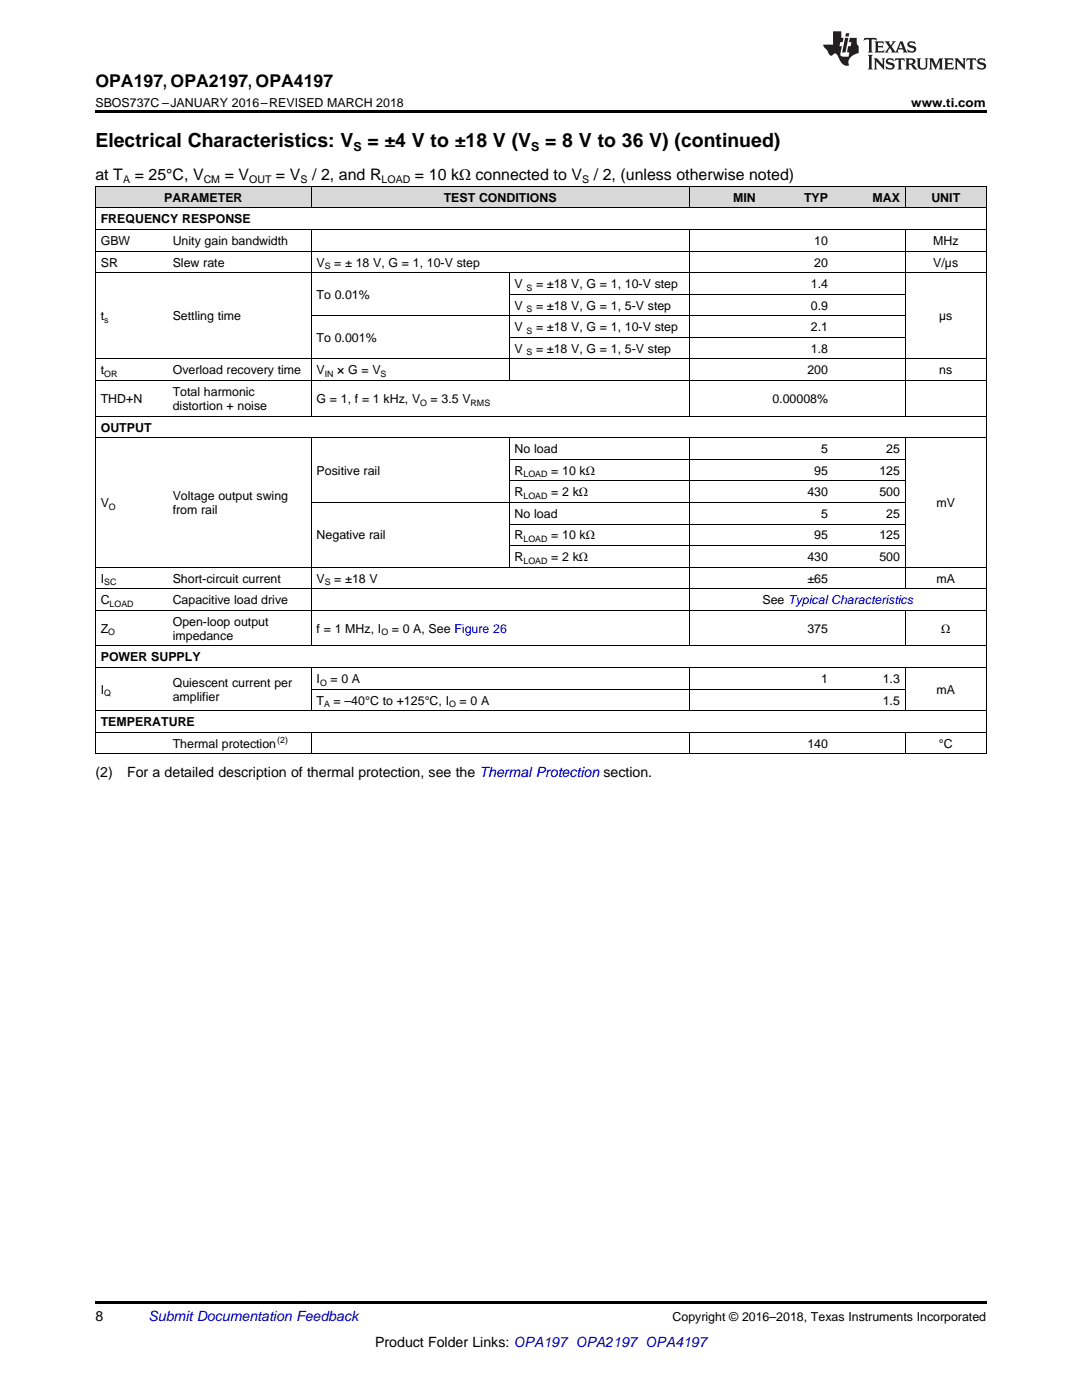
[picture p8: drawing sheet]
<svg xmlns="http://www.w3.org/2000/svg" width="216mm" height="279mm" viewBox="0 0 216 279" stroke-linecap="round" stroke-linejoin="round" font-family="sans-serif">
<defs><g id="words">
<g font-size="3.9">
<text x="19" y="29.3">Electrical Characteristics: V</text>
<text x="73.3" y="29.3">= ±4 V to ±18 V (V</text>
<text x="108.8" y="29.3">= 8 V to 36 V) (continued)</text>
</g>
<text font-size="3.5" x="19" y="17.3">OPA197, OPA2197, OPA4197</text>
<g font-size="3.2">
<text x="19" y="36">at T</text>
<text x="26.9" y="36">= 25°C, V</text>
<text x="44.8" y="36">= V</text>
<text x="55.1" y="36">= V</text>
<text x="62.3" y="36">/ 2, and R</text>
<text x="82.8" y="36">= 10 kΩ connected to V</text>
<text x="118.5" y="36">/ 2, (unless otherwise noted)</text>
</g>
<g font-size="2.8">
<text x="19" y="155.1">(2)</text>
<text x="25.4" y="155.1">For a detailed description of thermal protection, see the Thermal Protection section.</text>
<text x="19" y="263.6">8</text>
<text x="74.9" y="268.9">Product Folder Links: OPA197 OPA2197 OPA4197</text>
</g>
<text font-size="2.8" fill="#0000c8" x="29.6" y="263.6">Submit Documentation Feedback</text>
<g font-size="2.5">
<text x="19" y="21.4">SBOS737C –JANUARY 2016–REVISED MARCH 2018</text>
<text x="181.8" y="21.4">www.ti.com</text>
<text x="70.5" y="30.1">S</text>
<text x="106" y="30.1">S</text>
<text x="32.8" y="40.3">PARAMETER</text>
<text x="88.5" y="40.3">TEST CONDITIONS</text>
<text x="146.3" y="40.3">MIN</text>
<text x="160.4" y="40.3">TYP</text>
<text x="174.1" y="40.3">MAX</text>
<text x="185.8" y="40.3">UNIT</text>
<text x="20.1" y="44.6">FREQUENCY RESPONSE</text>
<text x="20.1" y="48.9">GBW</text>
<text x="20.1" y="53.2">SR</text>
<text x="34.5" y="48.9">Unity gain bandwidth</text>
<text x="34.5" y="53.2">Slew rate</text>
<text x="63.2" y="53.2">V</text>
<text x="66.7" y="53.2">= ± 18 V, G = 1, 10-V step</text>
<text x="162.5" y="48.9">10</text>
<text x="162.5" y="53.2">20</text>
<text x="186.2" y="48.9">MHz</text>
<text x="186.2" y="53.2">V/µs</text>
<text x="63.2" y="59.7">To 0.01%</text>
<text x="102.7" y="57.5">V</text>
<text x="107" y="57.5">= ±18 V, G = 1, 10-V step</text>
<text x="161.8" y="57.5">1.4</text>
<text x="20.1" y="64">t</text>
<text x="34.5" y="64">Settling time</text>
<text x="102.7" y="61.8">V</text>
<text x="107" y="61.8">= ±18 V, G = 1, 5-V step</text>
<text x="161.8" y="61.8">0.9</text>
<text x="187.4" y="64">µs</text>
<text x="63.2" y="68.3">To 0.001%</text>
<text x="102.7" y="66.1">V</text>
<text x="102.7" y="70.4">V</text>
<text x="107" y="66.1">= ±18 V, G = 1, 10-V step</text>
<text x="107" y="70.4">= ±18 V, G = 1, 5-V step</text>
<text x="161.8" y="66.1">2.1</text>
<text x="161.8" y="70.4">1.8</text>
<text x="20.1" y="74.7">t</text>
<text x="34.5" y="74.7">Overload recovery time</text>
<text x="63.2" y="74.7">V</text>
<text x="67.3" y="74.7">× G = V</text>
<text x="161.1" y="74.7">200</text>
<text x="187.4" y="74.7">ns</text>
<text x="20.1" y="80.4">THD+N</text>
<text x="34.5" y="79">Total harmonic</text>
<text x="34.5" y="81.8">distortion + noise</text>
<text x="63.2" y="80.4">G = 1, f = 1 kHz, V</text>
<text x="85.9" y="80.4">= 3.5 V</text>
<text x="154.1" y="80.4">0.00008%</text>
<text x="20.1" y="86.1">OUTPUT</text>
<text x="63.2" y="94.8">Positive rail</text>
<text x="102.7" y="90.5">No load</text>
<text x="102.7" y="94.8">R</text>
<text x="110" y="94.8">= 10 kΩ</text>
<text x="162.5" y="94.8">95</text>
<text x="163.9" y="90.5">5</text>
<text x="175.5" y="94.8">125</text>
<text x="176.8" y="90.5">25</text>
<text x="20.1" y="101.2">V</text>
<text x="34.5" y="99.8">Voltage output swing</text>
<text x="102.7" y="99.1">R</text>
<text x="110" y="99.1">= 2 kΩ</text>
<text x="161.1" y="99.1">430</text>
<text x="175.5" y="99.1">500</text>
<text x="186.9" y="101.2">mV</text>
<text x="34.5" y="102.6">from rail</text>
<text x="63.2" y="107.7">Negative rail</text>
<text x="102.7" y="103.4">No load</text>
<text x="102.7" y="107.7">R</text>
<text x="110" y="107.7">= 10 kΩ</text>
<text x="162.5" y="107.7">95</text>
<text x="163.9" y="103.4">5</text>
<text x="175.5" y="107.7">125</text>
<text x="176.8" y="103.4">25</text>
<text x="102.7" y="112">R</text>
<text x="110" y="112">= 2 kΩ</text>
<text x="161.1" y="112">430</text>
<text x="175.5" y="112">500</text>
<text x="20.1" y="116.3">I</text>
<text x="34.5" y="116.3">Short-circuit current</text>
<text x="63.2" y="116.3">V</text>
<text x="66.7" y="116.3">= ±18 V</text>
<text x="161.1" y="116.3">±65</text>
<text x="186.9" y="116.3">mA</text>
<text x="20.1" y="120.6">C</text>
<text x="34.5" y="120.6">Capacitive load drive</text>
<text x="34.5" y="124.9">Open-loop output</text>
<text x="152.2" y="120.6">See Typical Characteristics</text>
<text x="20.1" y="126.3">Z</text>
<text x="34.5" y="127.7">impedance</text>
<text x="63.2" y="126.3">f = 1 MHz, I</text>
<text x="78.2" y="126.3">= 0 A, See Figure 26</text>
<text x="161.1" y="126.3">375</text>
<text x="187.8" y="126.3">Ω</text>
<text x="20.1" y="132">POWER SUPPLY</text>
<text x="34.5" y="137.1">Quiescent current per</text>
<text x="63.2" y="136.3">I</text>
<text x="65.9" y="136.3">= 0 A</text>
<text x="163.9" y="136.3">1</text>
<text x="176.1" y="136.3">1.3</text>
<text x="20.1" y="138.5">I</text>
<text x="34.5" y="139.9">amplifier</text>
<text x="63.2" y="140.6">T</text>
<text x="66.6" y="140.6">= –40°C to +125°C, I</text>
<text x="91.7" y="140.6">= 0 A</text>
<text x="176.1" y="140.6">1.5</text>
<text x="186.9" y="138.5">mA</text>
<text x="20.1" y="144.9">TEMPERATURE</text>
<text x="34.5" y="149.2">Thermal protection</text>
<text x="161.1" y="149.2">140</text>
<text x="187.3" y="149.2">°C</text>
<text x="134.2" y="263.6">Copyright © 2016–2018, Texas Instruments Incorporated</text>
</g>
<g font-size="2.1">
<text x="24.6" y="36.6">A</text>
<text x="40.6" y="36.6">CM</text>
<text x="49.7" y="36.6">OUT</text>
<text x="59.9" y="36.6">S</text>
<text x="76.1" y="36.6">LOAD</text>
<text x="116.1" y="36.6">S</text>
</g>
<g font-size="1.8">
<text x="64.8" y="53.7">S</text>
<text x="105.1" y="58">S</text>
<text x="20.8" y="64.5">s</text>
<text x="105.1" y="62.3">S</text>
<text x="105.1" y="66.6">S</text>
<text x="105.1" y="70.9">S</text>
<text x="20.8" y="75.2">OR</text>
<text x="64.8" y="75.2">IN</text>
<text x="76" y="75.2">S</text>
<text x="83.9" y="80.9">O</text>
<text x="93.9" y="80.9">RMS</text>
<text x="104.5" y="95.2">LOAD</text>
<text x="21.7" y="101.7">O</text>
<text x="104.5" y="99.6">LOAD</text>
<text x="104.5" y="108.2">LOAD</text>
<text x="104.5" y="112.5">LOAD</text>
<text x="20.8" y="116.8">SC</text>
<text x="64.8" y="116.8">S</text>
<text x="21.9" y="121.1">LOAD</text>
<text x="21.6" y="126.8">O</text>
<text x="76.1" y="126.8">O</text>
<text x="63.9" y="136.8">O</text>
<text x="20.8" y="139">Q</text>
<text x="64.7" y="141.1">A</text>
<text x="89.6" y="141.1">O</text>
<text x="55.3" y="148.2">(2)</text>
</g>
</g></defs>
<g fill="#d8d8d8">
<path d="M19 37.3h14.4v4.3h-14.4z"/>
<path d="M33.4 37.3h28.7v4.3h-28.7z"/>
<path d="M62.1 37.3h39.5v4.3h-39.5z"/>
<path d="M101.6 37.3h35.9v4.3h-35.9z"/>
<path d="M137.5 37.3h14.4v4.3h-14.4z"/>
<path d="M151.9 37.3h14.4v4.3h-14.4z"/>
<path d="M166.3 37.3h14.4v4.3h-14.4z"/>
<path d="M180.7 37.3h16.1v4.3h-16.1z"/>
</g>
<path d="M19 22h177.8v.5h-177.8zM19 259.7h177.8v.5h-177.8z" fill="#000"/>
<g fill="none" stroke="#000" stroke-width=".2">
<path d="M19 37.2h177.8M19.1 37.2v113.3M62.1 37.2v4.4M137.5 37.2v4.4M180.6 37.2v4.4M196.8 37.2v113.3M19 54.4h177.8M19 50.1h177.8M19 45.8h177.8M19 41.5h177.8M62.1 45.9v37.2M101.6 54.5v21.5"/>
<path d="M101.6 58.7h79.1M137.5 45.9v37.2M180.6 45.9v37.2M19 75.9h177.8M19 71.6h177.8M62.1 63h118.6M101.6 67.3h79.1M19 87.4h177.8M19 83.1h177.8M62.1 87.4v41.6M101.6 87.4v25.8M101.6 96h79.1"/>
<path d="M101.6 91.7h79.1M137.5 87.4v41.6M180.6 87.4v30.1M19 117.5h177.8M19 113.2h177.8M62.1 100.3h118.6M101.6 108.9h79.1M101.6 104.6h79.1M19 133.2h177.8M19 128.9h177.8M19 121.8h177.8M62.1 133.3v8.6"/>
<path d="M62.1 137.5h118.6M137.5 133.3v8.6M180.6 121.8v7.2M180.6 133.3v8.6M19 150.4h177.8M19 146.1h177.8M19 141.8h177.8M62.1 146.2v4.3M137.5 146.2v4.3M180.6 146.2v4.3"/>
</g>
<g fill="#231f20">
<path d="M172.5 7.6l-.1 .5 .4-.2h.6v.1v2.1l-.2 .4h.9l-.2-.4v-2.1l.1-.1h.5l.5 .2-.2-.5zM174.5 8.3l.2 .3v1.5l-.2 .4h1.8l.2-.6a1.04 1.04 0 0 1-1.3 .2v-.7h.6l.3 .2v-.6l-.3 .2h-.6v-.6l.8-.1 .4 .3-.2-.5zM176.5 8.3l.9 1.1-.9 1.1h.8l-.2-.2 .4-.7 .5 .7-.2 .2h1.5l-.2-.2 .2-.4h.9l.1 .4-.2 .2h1l-.3-.3-.7-1.9h-.5l-.9 2-.8-1 .9-1h-.8l.1 .3-.4 .5-.3-.6 .1-.2zM179.7 8.6l.4 1h-.7zM181.3 8.4a.63 .63 0 0 0-.2 .7 .63 .63 0 0 0 .6 .4l.6 .2 .1 .2a.75 .75 0 0 1-.7 .4 .75 .75 0 0 1-.6-.5l.1 .7 .1-.1a1.11 1.11 0 0 0 1.5-.6 1.13 1.13 0 0 0-1.2-.8l-.1-.4a1.04 1.04 0 0 1 1.2 .2l-.2-.5-.2 .1-.4-.2zM173.2 10.9l.2 .4v2.2l-.2 .4h1l-.3-.4v-2.2l.3-.4zM174.3 11.6l.3 .4v1.5l-.3 .4h.8l-.2-.4v-1.3l1.5 1.7v-1.9l.2-.4h-.7l.2 .4v.9l-1.1-1.3zM177 11.8a.62 .62 0 0 0-.2 .7 .62 .62 0 0 0 .6 .4l.6 .1 .1 .3a.76 .76 0 0 1-.7 .3 .76 .76 0 0 1-.7-.4l.2 .7 .1-.1a1.11 1.11 0 0 0 1.5-.6 1.13 1.13 0 0 0-1.2-.8l-.1-.4a1.04 1.04 0 0 1 1.2 .2l-.2-.6-.2 .1-.5-.1zM178.7 11.6l-.2 .6a.61 .61 0 0 1 .8-.3v1.6l-.2 .4h.9l-.2-.4v-1.6a.63 .63 0 0 1 .7 .3l-.1-.6zM180.6 11.6l.3 .4v1.5l-.3 .4h1l-.2-.2-.1-.8 .6 .2a.76 .76 0 0 0 1.2 .7l-1-1a.58 .58 0 0 0 .6-.5 .58 .58 0 0 0-.5-.6zM181.4 11.9h.1a.45 .45 0 0 1 .5 .1 .45 .45 0 0 1 .1 .5l-.8 .2zM182.9 11.6l.2 .2a2.17 2.17 0 0 0 .3 1.9 .99 .99 0 0 0 1.6-.6v-1.1l.2-.4h-.7l.2 .2a1.92 1.92 0 0 1-.2 1.8 .6 .6 0 0 1-.9-.5v-1.1l.2-.4zM185.4 11.6l.2 .4v1.5l-.2 .4h.7l-.2-.4v-1.4l.8 1.8 .8-1.8v1.4l-.2 .4h.9l-.2-.4v-1.5l.2-.4h-.8l-.6 1.5-.6-1.5zM188.4 11.6l.2 .4v1.5l-.2 .4h1.8l.1-.6a1.04 1.04 0 0 1-1.2 .1v-.6h.5l.4 .2v-.6l-.4 .2h-.5v-.7h.8l.3 .3-.1-.6zM190.5 11.6l.2 .4v1.5l-.2 .4h.7l-.2-.4v-1.3l1.5 1.7v-1.9l.2-.4h-.7l.2 .4v.9l-1.1-1.3zM192.9 11.6l-.1 .6a.61 .61 0 0 1 .7-.3l.1 1.6-.3 .4h1l-.3-.4 .1-1.6a.63 .63 0 0 1 .7 .3l-.1-.6zM195.2 11.8a.62 .62 0 0 0-.2 .7 .62 .62 0 0 0 .6 .4l.6 .1 .1 .3a.76 .76 0 0 1-.7 .3 .76 .76 0 0 1-.6-.4l.1 .7 .1-.1a1.11 1.11 0 0 0 1.6-.6 1.13 1.13 0 0 0-1.3-.8l-.1-.4a1.04 1.04 0 0 1 1.2 .2l-.1-.6-.2 .1-.5-.1z"/>
<path d="M166.2 6.3v2.6h-1.9v.4l.8 .9a.91 .91 0 0 0 1 .8 .56 .56 0 0 1 .5-.3 .56 .56 0 0 1 .5 .3l.4 .8a1.53 1.53 0 0 0 1.9 1.2 1.54 1.54 0 0 1 1-2.1l.9-.3v-1.4a1.52 1.52 0 0 1-.4-1.6h-1.3l-.2 .8h.5l-.2 .8h-.5l-.1 1v.2l.4 .1-.2 .8a1.93 1.93 0 0 1-1.6-.3l.3-1.8h-.5l.2-.8h.4l.2-.8h-.4v-1.3zM168.6 7.6l-.6 2.9h.7l.6-2.9zM168.8 6.6l-.1 .7h.6l.2-.7z"/>
</g>
<use href="#words"/>
</svg>
